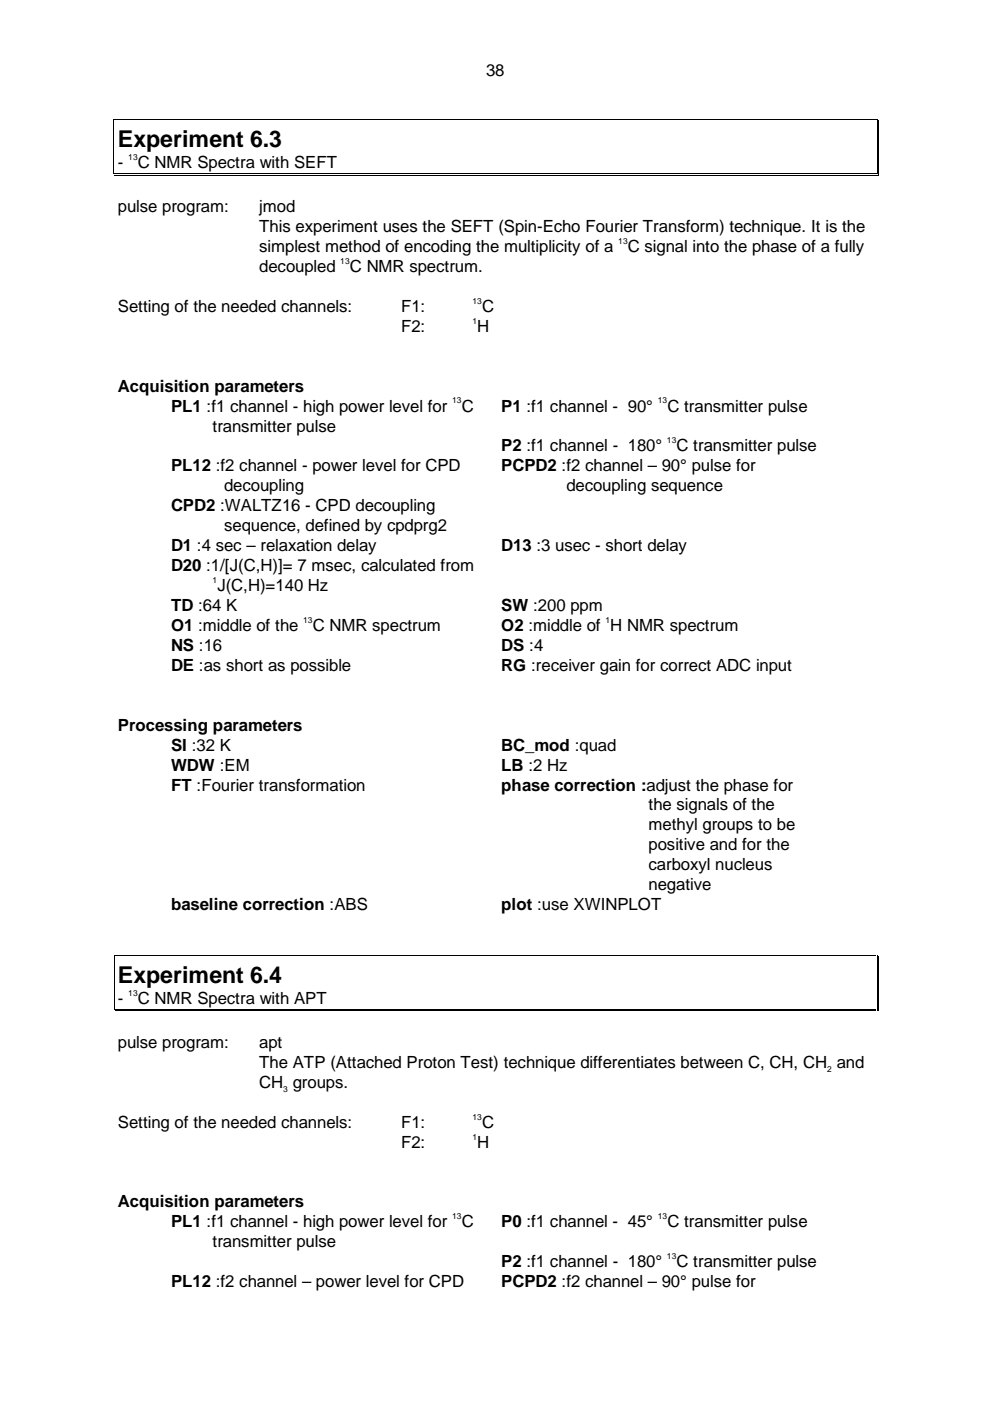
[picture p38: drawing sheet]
<svg xmlns="http://www.w3.org/2000/svg" width="210mm" height="297mm" viewBox="0 0 210 297" stroke-linecap="round" stroke-linejoin="round" font-family="sans-serif">
<defs><g id="words">
<g font-size="4.9">
<text x="25" y="31.1">Experiment 6.3</text>
<text x="25" y="208.3">Experiment 6.4</text>
</g>
<g font-size="3.6">
<text x="103.1" y="16.1">38</text>
<text x="25" y="35.7">-</text>
<text x="29.2" y="35.7">C NMR Spectra with SEFT</text>
<text x="25" y="45">pulse program:</text>
<text x="55" y="45">jmod</text>
<text x="55" y="49.2">This experiment uses the SEFT (Spin-Echo Fourier Transform) technique. It is the</text>
<text x="55" y="53.5">simplest method of encoding the multiplicity of a</text>
<text x="133.1" y="53.5">C signal into the phase of a fully</text>
<text x="55" y="57.7">decoupled</text>
<text x="74.2" y="57.7">C NMR spectrum.</text>
<text x="25" y="66.2">Setting of the needed channels:</text>
<text x="85" y="66.2">F1:</text>
<text x="85" y="70.4">F2:</text>
<text x="101.2" y="70.4">H</text>
<text x="102.2" y="66.2">C</text>
<text x="25" y="83">Acquisition parameters</text>
<text x="36.3" y="87.3">PL1 :f1 channel - high power level for</text>
<text x="97.9" y="87.3">C</text>
<text x="106.3" y="87.3">P1 :f1 channel - 90°</text>
<text x="141.5" y="87.3">C transmitter pulse</text>
<text x="45.1" y="91.5">transmitter pulse</text>
<text x="106.3" y="95.7">P2 :f1 channel - 180°</text>
<text x="143.4" y="95.7">C transmitter pulse</text>
<text x="36.3" y="100">PL12 :f2 channel - power level for CPD</text>
<text x="106.3" y="100">PCPD2 :f2 channel – 90° pulse for</text>
<text x="47.5" y="104.2">decoupling</text>
<text x="120.1" y="104.2">decoupling sequence</text>
<text x="36.3" y="108.4">CPD2 :WALTZ16 - CPD decoupling</text>
<text x="47.5" y="112.7">sequence, defined by cpdprg2</text>
<text x="36.3" y="116.9">D1 :4 sec – relaxation delay</text>
<text x="106.3" y="116.9">D13 :3 usec - short delay</text>
<text x="36.3" y="121.1">D20 :1/[J(C,H)]= 7 msec, calculated from</text>
<text x="46.1" y="125.4">J(C,H)=140 Hz</text>
<text x="36.3" y="129.6">TD :64 K</text>
<text x="106.3" y="129.6">SW :200 ppm</text>
<text x="36.3" y="133.8">O1 :middle of the</text>
<text x="66.3" y="133.8">C NMR spectrum</text>
<text x="106.3" y="133.8">O2 :middle of H NMR spectrum</text>
<text x="36.3" y="138.1">NS :16</text>
<text x="36.3" y="142.3">DE :as short as possible</text>
<text x="106.3" y="138.1">DS :4</text>
<text x="106.3" y="142.3">RG :receiver gain for correct ADC input</text>
<text x="25" y="154.9">Processing parameters</text>
<text x="36.3" y="159.1">SI :32 K</text>
<text x="106.3" y="159.1">BC_mod :quad</text>
<text x="36.3" y="163.4">WDW :EM</text>
<text x="36.3" y="167.6">FT :Fourier transformation</text>
<text x="106.3" y="167.6">phase correction :adjust the phase for</text>
<text x="106.3" y="163.4">LB :2 Hz</text>
<text x="137.5" y="171.8">the signals of the</text>
<text x="137.5" y="176.1">methyl groups to be</text>
<text x="137.5" y="180.3">positive and for the</text>
<text x="137.5" y="184.5">carboxyl nucleus</text>
<text x="137.5" y="188.8">negative</text>
<text x="36.3" y="193">baseline correction :ABS</text>
<text x="106.3" y="193">plot :use XWINPLOT</text>
<text x="25" y="212.9">-</text>
<text x="29.2" y="212.9">C NMR Spectra with APT</text>
<text x="25" y="222.2">pulse program:</text>
<text x="55" y="222.2">apt</text>
<text x="55" y="226.4">The ATP (Attached Proton Test) technique differentiates between C, CH, CH and</text>
<text x="55" y="230.7">CH groups.</text>
<text x="25" y="239.1">Setting of the needed channels:</text>
<text x="85" y="239.1">F1:</text>
<text x="102.2" y="239.1">C</text>
<text x="85" y="243.4">F2:</text>
<text x="101.2" y="243.4">H</text>
<text x="25" y="256">Acquisition parameters</text>
<text x="36.3" y="260.2">PL1 :f1 channel - high power level for</text>
<text x="97.9" y="260.2">C</text>
<text x="106.3" y="260.2">P0 :f1 channel - 45°</text>
<text x="141.5" y="260.2">C transmitter pulse</text>
<text x="45.1" y="264.5">transmitter pulse</text>
<text x="106.3" y="268.7">P2 :f1 channel - 180°</text>
<text x="143.4" y="268.7">C transmitter pulse</text>
<text x="36.3" y="272.9">PL12 :f2 channel – power level for CPD</text>
<text x="106.3" y="272.9">PCPD2 :f2 channel – 90° pulse for</text>
</g>
<g font-size="1.8">
<text x="27.2" y="33.9">13</text>
<text x="131.1" y="51.7">13</text>
<text x="72.2" y="55.9">13</text>
<text x="100.2" y="64.4">13</text>
<text x="100.2" y="68.6">1</text>
<text x="95.9" y="85.5">13</text>
<text x="139.5" y="85.5">13</text>
<text x="141.4" y="93.9">13</text>
<text x="45.1" y="123.6">1</text>
<text x="64.3" y="132">13</text>
<text x="128.4" y="132">1</text>
<text x="27.2" y="211.1">13</text>
<text x="175.4" y="227.3">2</text>
<text x="60" y="231.5">3</text>
<text x="100.2" y="237.4">13</text>
<text x="100.2" y="241.6">1</text>
<text x="95.9" y="258.5">13</text>
<text x="139.5" y="258.5">13</text>
<text x="141.4" y="266.9">13</text>
</g>
</g></defs>
<path d="M23.9 25.3h.2v.1h-.2zM23.9 36.8h.2v.2h-.2zM185.9 25.3h.1v.1h-.1zM185.9 37h.4v.2h-.4zM185.9 36.8h.1v.2h-.1zM186.1 36.8h.2v.4h-.2zM24.2 202.5h.2v.2h-.2zM24.2 214h.2v.2h-.2zM185.9 202.5h.1v.2h-.1zM185.9 214.3h.4v.1h-.4zM185.9 214h.1v.2h-.1zM186.1 214h.2v.4h-.2z" fill="#000"/>
<g fill="none" stroke="#000" stroke-width=".21">
<path d="M24 25.5v6.6M24 32.2v4.5M24.2 25.4h161.6M24.2 36.9h161.6M24.2 37.1h161.6M185.9 25.5v6.6M185.9 32.2v4.5M186.2 25.5v6.6M186.2 32.2v4.5M24.3 202.7v6.6M24.3 209.4v4.5M24.5 202.6h161.3"/>
<path d="M24.5 214.1h161.3M24.5 214.3h161.3M185.9 202.7v6.6M185.9 209.4v4.5M186.2 202.7v6.6M186.2 209.4v4.5"/>
</g>
<use href="#words"/>
</svg>
